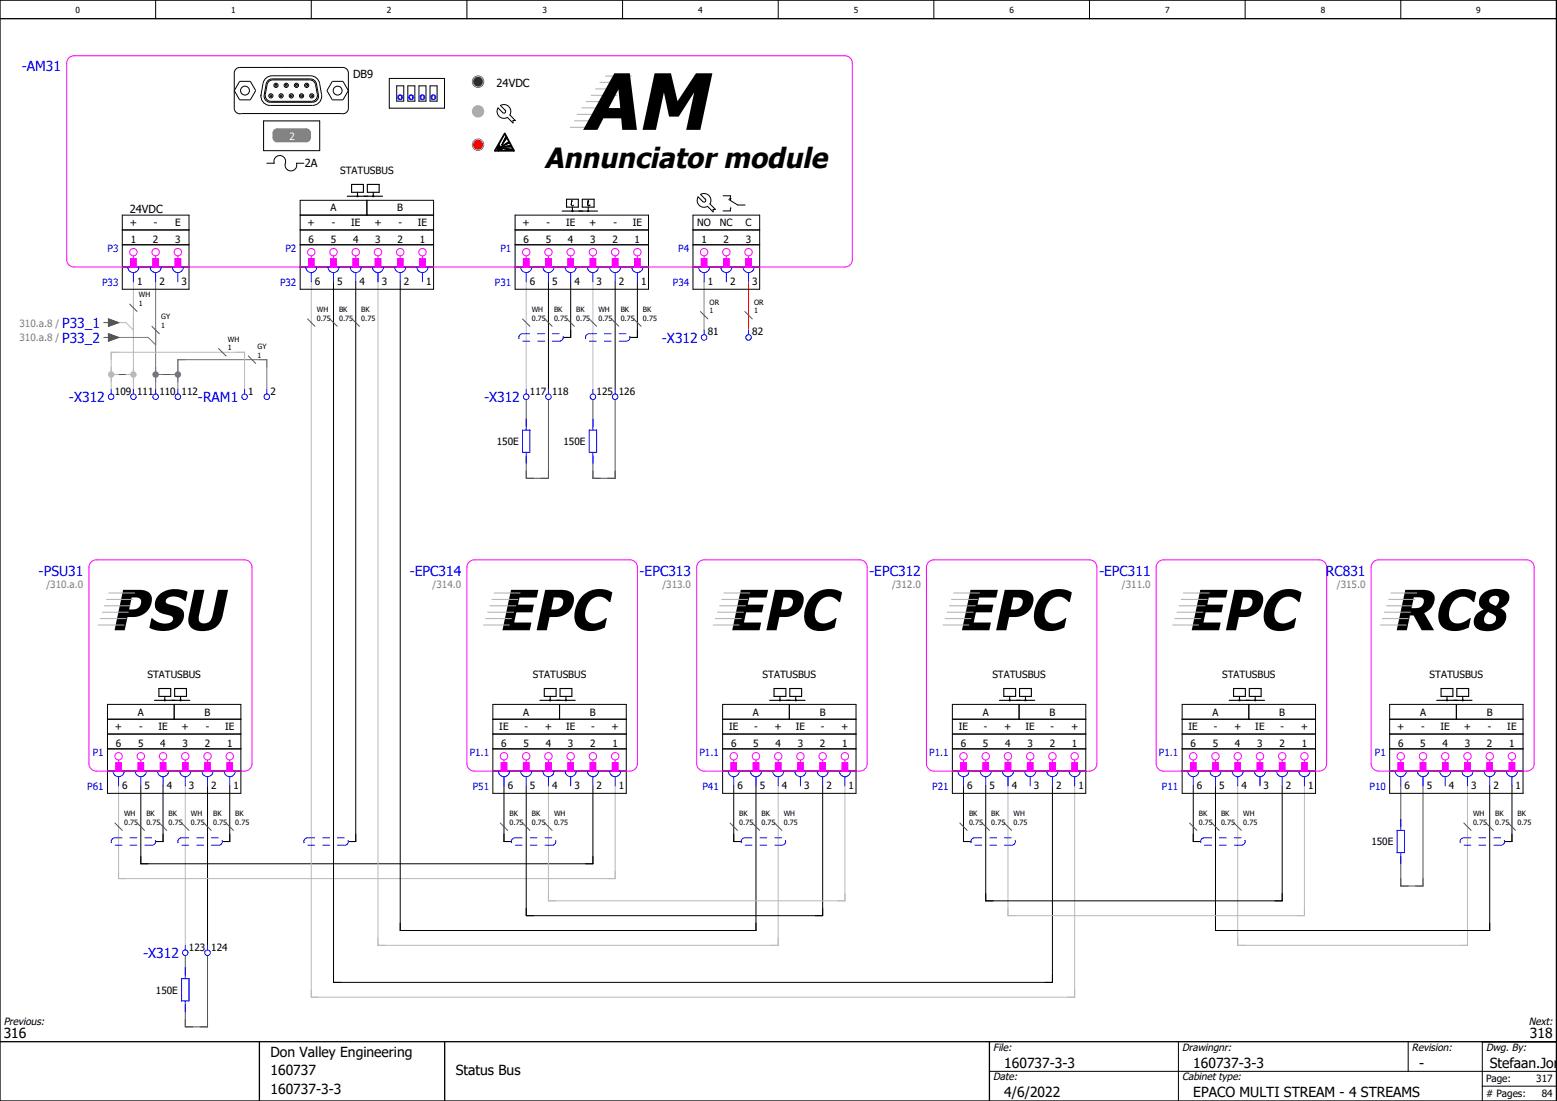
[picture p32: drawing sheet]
<svg xmlns="http://www.w3.org/2000/svg" width="420mm" height="297mm" viewBox="0 0 420 297" stroke-linecap="round" stroke-linejoin="round" font-family="sans-serif">
<defs><g id="words">
<text font-size="21.5" x="157.4" y="35">AM</text>
<g font-size="15.3">
<text x="29.8" y="170">PSU</text>
<text x="134.5" y="170">EPC</text>
<text x="196.5" y="170">EPC</text>
<text x="258.5" y="170">EPC</text>
<text x="320.5" y="170">EPC</text>
<text x="375.8" y="170">RC8</text>
</g>
<text font-size="7.7" x="146.9" y="45.3">Annunciator module</text>
<g font-size="3.7" fill="#00f">
<text x="5.9" y="19.3">-AM31</text>
<text x="16.7" y="88.5">P33_1</text>
<text x="16.7" y="92.5">P33_2</text>
<text x="178.6" y="92.5">-X312</text>
<text x="18.6" y="108.5">-X312</text>
<text x="53.4" y="108.5">-RAM1</text>
<text x="130.6" y="108.5">-X312</text>
<text x="10.4" y="155.3">-PSU31</text>
<text x="110.6" y="155.3">-EPC314</text>
<text x="172.6" y="155.3">-EPC313</text>
<text x="234.6" y="155.3">-EPC312</text>
<text x="296.6" y="155.3">-EPC311</text>
<text x="357.8" y="155.3">RC831</text>
<text x="38.6" y="258.5">-X312</text>
</g>
<g font-size="3.7">
<text x="1" y="280">316</text>
<text x="412.9" y="280">318</text>
<text x="73" y="285">Don Valley Engineering</text>
<text x="73" y="290">160737</text>
<text x="123" y="290">Status Bus</text>
<text x="271" y="288">160737-3-3</text>
<text x="322" y="288">160737-3-3</text>
<text x="383" y="288">-</text>
<text x="402" y="288">Stefaan.Jori</text>
<text x="73" y="295">160737-3-3</text>
<text x="271" y="296">4/6/2022</text>
<text x="322" y="296">EPACO MULTI STREAM - 4 STREAMS</text>
</g>
<g font-size="3">
<text x="95.3" y="21">DB9</text>
<text x="134" y="23.4">24VDC</text>
<text x="82.3" y="45">2A</text>
<text x="35" y="57.4">24VDC</text>
</g>
<g font-size="2.8">
<text x="1" y="276.5">Previous:</text>
<text x="412.6" y="276.5">Next:</text>
<text x="268" y="283.5">File:</text>
<text x="319" y="283.5">Drawingnr:</text>
<text x="381" y="283.5">Revision:</text>
<text x="401" y="283.5">Dwg. By:</text>
<text x="268" y="291.5">Date:</text>
<text x="319" y="291.5">Cabinet type:</text>
</g>
<g font-size="2.7" fill="#00f">
<text x="107.2" y="27">o</text>
<text x="110.2" y="27">o</text>
<text x="113.2" y="27">o</text>
<text x="116.2" y="27">o</text>
<text x="29" y="68">P3</text>
<text x="77" y="68">P2</text>
<text x="135" y="68">P1</text>
<text x="183" y="68">P4</text>
<text x="27.6" y="77.1">P33</text>
<text x="75.6" y="77.1">P32</text>
<text x="133.6" y="77.1">P31</text>
<text x="181.6" y="77.1">P34</text>
<text x="25" y="204">P1</text>
<text x="126.7" y="204">P1.1</text>
<text x="188.7" y="204">P1.1</text>
<text x="250.7" y="204">P1.1</text>
<text x="312.7" y="204">P1.1</text>
<text x="371" y="204">P1</text>
<text x="23.6" y="213.1">P61</text>
<text x="127.6" y="213.1">P51</text>
<text x="189.6" y="213.1">P41</text>
<text x="251.6" y="213.1">P21</text>
<text x="313.6" y="213.1">P11</text>
<text x="369.6" y="213.1">P10</text>
</g>
<text font-size="2.7" fill="#fff" x="78.1" y="37.7">2</text>
<g font-size="2.7">
<text x="91.8" y="47">STATUSBUS</text>
<text x="89.2" y="57">A</text>
<text x="107.2" y="57">B</text>
<text x="35" y="61">+</text>
<text x="35.3" y="65.5">1</text>
<text x="41.3" y="65.5">2</text>
<text x="41.5" y="61">-</text>
<text x="47.2" y="61">E</text>
<text x="47.3" y="65.5">3</text>
<text x="83" y="61">+</text>
<text x="83.3" y="65.5">6</text>
<text x="89.3" y="65.5">5</text>
<text x="89.5" y="61">-</text>
<text x="94.7" y="61">IE</text>
<text x="95.3" y="65.5">4</text>
<text x="101" y="61">+</text>
<text x="101.3" y="65.5">3</text>
<text x="107.3" y="65.5">2</text>
<text x="107.5" y="61">-</text>
<text x="112.7" y="61">IE</text>
<text x="113.3" y="65.5">1</text>
<text x="141" y="61">+</text>
<text x="141.3" y="65.5">6</text>
<text x="147.3" y="65.5">5</text>
<text x="147.5" y="61">-</text>
<text x="152.7" y="61">IE</text>
<text x="153.3" y="65.5">4</text>
<text x="159" y="61">+</text>
<text x="159.3" y="65.5">3</text>
<text x="165.3" y="65.5">2</text>
<text x="165.5" y="61">-</text>
<text x="170.7" y="61">IE</text>
<text x="171.3" y="65.5">1</text>
<text x="188.1" y="61">NO</text>
<text x="189.3" y="65.5">1</text>
<text x="194.3" y="61">NC</text>
<text x="195.3" y="65.5">2</text>
<text x="201.2" y="61">C</text>
<text x="201.3" y="65.5">3</text>
<text x="37" y="76.8">1</text>
<text x="43" y="76.8">2</text>
<text x="49" y="76.8">3</text>
<text x="85" y="76.8">6</text>
<text x="91" y="76.8">5</text>
<text x="97" y="76.8">4</text>
<text x="103" y="76.8">3</text>
<text x="109" y="76.8">2</text>
<text x="115" y="76.8">1</text>
<text x="143" y="76.8">6</text>
<text x="149" y="76.8">5</text>
<text x="155" y="76.8">4</text>
<text x="161" y="76.8">3</text>
<text x="167" y="76.8">2</text>
<text x="173" y="76.8">1</text>
<text x="191" y="76.8">1</text>
<text x="197" y="76.8">2</text>
<text x="203" y="76.8">3</text>
<text x="191" y="90.5">81</text>
<text x="203" y="90.5">82</text>
<text x="31" y="106.5">109</text>
<text x="37" y="106.5">111</text>
<text x="43" y="106.5">110</text>
<text x="49" y="106.5">112</text>
<text x="67" y="106.5">1</text>
<text x="73" y="106.5">2</text>
<text x="143" y="106.5">117</text>
<text x="149" y="106.5">118</text>
<text x="161" y="106.5">125</text>
<text x="167" y="106.5">126</text>
<text x="134.1" y="120.1">150E</text>
<text x="152.1" y="120.1">150E</text>
<text x="39.8" y="183">STATUSBUS</text>
<text x="143.8" y="183">STATUSBUS</text>
<text x="205.8" y="183">STATUSBUS</text>
<text x="267.8" y="183">STATUSBUS</text>
<text x="329.8" y="183">STATUSBUS</text>
<text x="385.8" y="183">STATUSBUS</text>
<text x="31" y="197">+</text>
<text x="37.2" y="193">A</text>
<text x="37.5" y="197">-</text>
<text x="42.7" y="197">IE</text>
<text x="49" y="197">+</text>
<text x="55.2" y="193">B</text>
<text x="55.5" y="197">-</text>
<text x="60.7" y="197">IE</text>
<text x="134.7" y="197">IE</text>
<text x="141.2" y="193">A</text>
<text x="141.5" y="197">-</text>
<text x="147" y="197">+</text>
<text x="152.7" y="197">IE</text>
<text x="159.2" y="193">B</text>
<text x="159.5" y="197">-</text>
<text x="165" y="197">+</text>
<text x="196.7" y="197">IE</text>
<text x="203.2" y="193">A</text>
<text x="203.5" y="197">-</text>
<text x="209" y="197">+</text>
<text x="214.7" y="197">IE</text>
<text x="221.2" y="193">B</text>
<text x="221.5" y="197">-</text>
<text x="227" y="197">+</text>
<text x="258.7" y="197">IE</text>
<text x="265.2" y="193">A</text>
<text x="265.5" y="197">-</text>
<text x="271" y="197">+</text>
<text x="276.7" y="197">IE</text>
<text x="283.2" y="193">B</text>
<text x="283.5" y="197">-</text>
<text x="289" y="197">+</text>
<text x="320.7" y="197">IE</text>
<text x="327.2" y="193">A</text>
<text x="327.5" y="197">-</text>
<text x="333" y="197">+</text>
<text x="338.7" y="197">IE</text>
<text x="345.2" y="193">B</text>
<text x="345.5" y="197">-</text>
<text x="351" y="197">+</text>
<text x="377" y="197">+</text>
<text x="383.2" y="193">A</text>
<text x="383.5" y="197">-</text>
<text x="388.7" y="197">IE</text>
<text x="395" y="197">+</text>
<text x="401.2" y="193">B</text>
<text x="401.5" y="197">-</text>
<text x="406.7" y="197">IE</text>
<text x="31.3" y="201.5">6</text>
<text x="37.3" y="201.5">5</text>
<text x="43.3" y="201.5">4</text>
<text x="49.3" y="201.5">3</text>
<text x="55.3" y="201.5">2</text>
<text x="61.3" y="201.5">1</text>
<text x="135.3" y="201.5">6</text>
<text x="141.3" y="201.5">5</text>
<text x="147.3" y="201.5">4</text>
<text x="153.3" y="201.5">3</text>
<text x="159.3" y="201.5">2</text>
<text x="165.3" y="201.5">1</text>
<text x="197.3" y="201.5">6</text>
<text x="203.3" y="201.5">5</text>
<text x="209.3" y="201.5">4</text>
<text x="215.3" y="201.5">3</text>
<text x="221.3" y="201.5">2</text>
<text x="227.3" y="201.5">1</text>
<text x="259.3" y="201.5">6</text>
<text x="265.3" y="201.5">5</text>
<text x="271.3" y="201.5">4</text>
<text x="277.3" y="201.5">3</text>
<text x="283.3" y="201.5">2</text>
<text x="289.3" y="201.5">1</text>
<text x="321.3" y="201.5">6</text>
<text x="327.3" y="201.5">5</text>
<text x="333.3" y="201.5">4</text>
<text x="339.3" y="201.5">3</text>
<text x="345.3" y="201.5">2</text>
<text x="351.3" y="201.5">1</text>
<text x="377.3" y="201.5">6</text>
<text x="383.3" y="201.5">5</text>
<text x="389.3" y="201.5">4</text>
<text x="395.3" y="201.5">3</text>
<text x="401.3" y="201.5">2</text>
<text x="407.3" y="201.5">1</text>
<text x="33" y="212.8">6</text>
<text x="39" y="212.8">5</text>
<text x="45" y="212.8">4</text>
<text x="51" y="212.8">3</text>
<text x="57" y="212.8">2</text>
<text x="63" y="212.8">1</text>
<text x="137" y="212.8">6</text>
<text x="143" y="212.8">5</text>
<text x="149" y="212.8">4</text>
<text x="155" y="212.8">3</text>
<text x="161" y="212.8">2</text>
<text x="167" y="212.8">1</text>
<text x="199" y="212.8">6</text>
<text x="205" y="212.8">5</text>
<text x="211" y="212.8">4</text>
<text x="217" y="212.8">3</text>
<text x="223" y="212.8">2</text>
<text x="229" y="212.8">1</text>
<text x="261" y="212.8">6</text>
<text x="267" y="212.8">5</text>
<text x="273" y="212.8">4</text>
<text x="279" y="212.8">3</text>
<text x="285" y="212.8">2</text>
<text x="291" y="212.8">1</text>
<text x="323" y="212.8">6</text>
<text x="329" y="212.8">5</text>
<text x="335" y="212.8">4</text>
<text x="341" y="212.8">3</text>
<text x="347" y="212.8">2</text>
<text x="353" y="212.8">1</text>
<text x="379" y="212.8">6</text>
<text x="385" y="212.8">5</text>
<text x="391" y="212.8">4</text>
<text x="397" y="212.8">3</text>
<text x="403" y="212.8">2</text>
<text x="409" y="212.8">1</text>
<text x="370.1" y="228.1">150E</text>
<text x="51" y="256.5">123</text>
<text x="57" y="256.5">124</text>
<text x="42.1" y="268.1">150E</text>
<text x="401" y="292">Page:</text>
<text x="414.6" y="292">317</text>
<text x="401" y="296"># Pages:</text>
<text x="416.1" y="296">84</text>
</g>
<g font-size="2.7" fill="#7ca552">
<text x="5.2" y="88.1">310.a.8 /</text>
<text x="5.2" y="92.1">310.a.8 /</text>
<text x="12.5" y="158.8">/310.a.0</text>
<text x="116.8" y="158.8">/314.0</text>
<text x="178.8" y="158.8">/313.0</text>
<text x="240.8" y="158.8">/312.0</text>
<text x="302.8" y="158.8">/311.0</text>
<text x="360.8" y="158.8">/315.0</text>
</g>
<g font-size="2.3">
<text x="20.4" y="3.6">0</text>
<text x="62.4" y="3.6">1</text>
<text x="104.4" y="3.6">2</text>
<text x="146.4" y="3.6">3</text>
<text x="188.4" y="3.6">4</text>
<text x="230.4" y="3.6">5</text>
<text x="272.4" y="3.6">6</text>
<text x="314.4" y="3.6">7</text>
<text x="356.4" y="3.6">8</text>
<text x="398.4" y="3.6">9</text>
</g>
<g font-size="2">
<text x="37.5" y="82.5">1</text>
<text x="37.5" y="80.2">WH</text>
<text x="191.5" y="82.2">OR</text>
<text x="203.5" y="82.2">OR</text>
<text x="43.5" y="88.5">1</text>
<text x="43.5" y="86.2">GY</text>
<text x="85.5" y="86.5">0.75</text>
<text x="85.5" y="84.2">WH</text>
<text x="91.5" y="86.5">0.75</text>
<text x="91.5" y="84.2">BK</text>
<text x="97.5" y="86.5">0.75</text>
<text x="97.5" y="84.2">BK</text>
<text x="143.5" y="86.5">0.75</text>
<text x="143.5" y="84.2">WH</text>
<text x="149.5" y="86.5">0.75</text>
<text x="149.5" y="84.2">BK</text>
<text x="155.5" y="86.5">0.75</text>
<text x="155.5" y="84.2">BK</text>
<text x="161.5" y="86.5">0.75</text>
<text x="161.5" y="84.2">WH</text>
<text x="167.5" y="86.5">0.75</text>
<text x="167.5" y="84.2">BK</text>
<text x="173.5" y="86.5">0.75</text>
<text x="173.5" y="84.2">BK</text>
<text x="191.5" y="84.5">1</text>
<text x="203.5" y="84.5">1</text>
<text x="61.5" y="94.5">1</text>
<text x="61.5" y="92.2">WH</text>
<text x="69.5" y="94.2">GY</text>
<text x="69.5" y="96.5">1</text>
<text x="33.5" y="220.2">WH</text>
<text x="39.5" y="220.2">BK</text>
<text x="45.5" y="220.2">BK</text>
<text x="51.5" y="220.2">WH</text>
<text x="57.5" y="220.2">BK</text>
<text x="63.5" y="220.2">BK</text>
<text x="137.5" y="220.2">BK</text>
<text x="143.5" y="220.2">BK</text>
<text x="149.5" y="220.2">WH</text>
<text x="199.5" y="220.2">BK</text>
<text x="205.5" y="220.2">BK</text>
<text x="211.5" y="220.2">WH</text>
<text x="261.5" y="220.2">BK</text>
<text x="267.5" y="220.2">BK</text>
<text x="273.5" y="220.2">WH</text>
<text x="323.5" y="220.2">BK</text>
<text x="329.5" y="220.2">BK</text>
<text x="335.5" y="220.2">WH</text>
<text x="397.5" y="220.2">WH</text>
<text x="403.5" y="220.2">BK</text>
<text x="409.5" y="220.2">BK</text>
<text x="33.5" y="222.5">0.75</text>
<text x="39.5" y="222.5">0.75</text>
<text x="45.5" y="222.5">0.75</text>
<text x="51.5" y="222.5">0.75</text>
<text x="57.5" y="222.5">0.75</text>
<text x="63.5" y="222.5">0.75</text>
<text x="137.5" y="222.5">0.75</text>
<text x="143.5" y="222.5">0.75</text>
<text x="149.5" y="222.5">0.75</text>
<text x="199.5" y="222.5">0.75</text>
<text x="205.5" y="222.5">0.75</text>
<text x="211.5" y="222.5">0.75</text>
<text x="261.5" y="222.5">0.75</text>
<text x="267.5" y="222.5">0.75</text>
<text x="273.5" y="222.5">0.75</text>
<text x="323.5" y="222.5">0.75</text>
<text x="329.5" y="222.5">0.75</text>
<text x="335.5" y="222.5">0.75</text>
<text x="397.5" y="222.5">0.75</text>
<text x="403.5" y="222.5">0.75</text>
<text x="409.5" y="222.5">0.75</text>
</g>
</g></defs>
<g fill="none" stroke="#000" stroke-width=".27">
<path d="M42 0v5M84 0v5M126 0v5M168 0v5M210 0v5M252 0v5M294 0v5M336 0v5M378 0v5M81 54h36v24h-36zM81 58h36M99 54v4"/>
<path d="M139 58h36v20h-36zM154.1 55.1l.3 .4 .4-.2M154.3 54.3l-.2 .8M154.3 54.3l-.1 .8M158.6 55.1l.3 .4 .3-.2M158.7 54.3l-.1 .8M33 72h18v6h-18zM81 72h36M81 66h36M81 62h36M90 76v189h194v-53M96 76v151h-2"/>
<path d="M108 76v175h96v-39M139 72h36M139 66h36M139 62h36M148 76v29M154 76v15h-2M166 76v29M172 76v15h-2M187 66h18v12h-18zM187 72h18M38 212v21h122v-21M44 212v15h-2"/>
<path d="M56 212v43M62 212v15h-2M136 212v15h2M142 212v35h80v-35M198 212v15h2M260 212v15h2M266 212v31h80v-31M322 212v15h2M328 212v39h74v-39M408 212v15h-2M267 289h153M318 281v16"/>
<path d="M380 281v8M400 293h20M400 281v16"/>
<circle cx="154.3" cy="54.2" r=".06"/>
<circle cx="158.8" cy="54.2" r=".07"/>
</g>
<path d="M0 5h420M0 0h420v297h-420zM0 281h420M70 281v16M120 281v16M267 281v16" fill="none" stroke="#000" stroke-width=".35"/>
<g fill="#000">
<circle cx="400" cy="281" r=".17"/>
<circle cx="420" cy="281" r=".17"/>
</g>
<path d="M36 76v29M84 76v193h206v-57M102 76v179h108v-43M142 76v29M160 76v29M30 87h4l2 2M30 105v-10h36v10M32 212v25h134v-25M50 212v43M148 212v31h80v-31M272 212v35h80v-35M334 212v43h62v-43" fill="none" stroke="#bababa" stroke-width=".27"/>
<path d="M190 76v13M202 76v13" fill="none" stroke="#ff7f00" stroke-width=".27"/>
<path d="M32 101h2M44 101h2M142 107.8v7.2M148 107.8v21.2h-6v-6M160 107.8v7.2M166 107.8v21.2h-6v-6M378 212v11M384 212v27h-6v-8M50 257.8v5.2M56 257.8v19.2h-6v-6" fill="none" stroke="#545454" stroke-width=".27"/>
<path d="M42 76v29M30 91h10l2 2M42 101h2M48 105v-8h24v8" fill="none" stroke="#767676" stroke-width=".27"/>
<g fill="none" stroke="#000" stroke-width=".3">
<path d="M93.7 52.9h2.6M94.9 49.8h3.2v2.1h-3.2zM96.3 52.9h.3M96.5 51.9v1M96.6 52.9h4M99.1 49.8h3.2v2.1h-3.2zM100.6 52.9h.3M100.7 51.9v1M100.9 52.9h2.3M151.7 56.9h2.6M152.9 53.8h3.2v2.1h-3.2zM154.3 56.9h.3"/>
<path d="M154.5 55.9v1M154.6 56.9h4M157.1 53.8h3.2v2.1h-3.2zM158.6 56.9h.3M158.7 55.9v1M158.9 56.9h2.3"/>
</g>
<g fill="none" stroke="#00f" stroke-width=".27">
<path d="M140.5 72a1.5 1.5 0 0 0 1.5 1.5 1.5 1.5 0 0 0 1.5-1.5M142 73.5v2.5M146.5 72a1.5 1.5 0 0 0 1.5 1.5 1.5 1.5 0 0 0 1.5-1.5M148 73.5v2.5M152.5 72a1.5 1.5 0 0 0 1.5 1.5 1.5 1.5 0 0 0 1.5-1.5M154 73.5v2.5M158.5 72a1.5 1.5 0 0 0 1.5 1.5 1.5 1.5 0 0 0 1.5-1.5M160 73.5v2.5M164.5 72a1.5 1.5 0 0 0 1.5 1.5 1.5 1.5 0 0 0 1.5-1.5M166 73.5v2.5M170.5 72a1.5 1.5 0 0 0 1.5 1.5 1.5 1.5 0 0 0 1.5-1.5M172 73.5v2.5"/>
<path d="M188.5 72a1.5 1.5 0 0 0 1.5 1.5 1.5 1.5 0 0 0 1.5-1.5M190 73.5v2.5M194.5 72a1.5 1.5 0 0 0 1.5 1.5 1.5 1.5 0 0 0 1.5-1.5M196 73.5v2.5M200.5 72a1.5 1.5 0 0 0 1.5 1.5 1.5 1.5 0 0 0 1.5-1.5M202 73.5v2.5"/>
</g>
<g fill="none" stroke="#f0f" stroke-width=".27">
<path d="M141.3 69.8h1.5v2.2h-1.5zM142 69v.8M147.3 69.8h1.5v2.2h-1.5zM148 69v.8M153.2 69.8h1.5v2.2h-1.5zM154 69v.8M159.2 69.8h1.5v2.2h-1.5zM160 69v.8M165.2 69.8h1.5v2.2h-1.5zM166 69v.8M171.2 69.8h1.5v2.2h-1.5zM172 69v.8"/>
<circle cx="142" cy="68" r="1"/>
<circle cx="148" cy="68" r="1"/>
<circle cx="154" cy="68" r="1"/>
<circle cx="160" cy="68" r="1"/>
<circle cx="166" cy="68" r="1"/>
<circle cx="172" cy="68" r="1"/>
</g>
<g fill="#f0f" stroke="#f0f" stroke-width=".27">
<path d="M141.3 69.8h1.5v2.2h-1.5z"/>
<path d="M147.3 69.8h1.5v2.2h-1.5z"/>
<path d="M153.2 69.8h1.5v2.2h-1.5z"/>
<path d="M159.2 69.8h1.5v2.2h-1.5z"/>
<path d="M165.2 69.8h1.5v2.2h-1.5z"/>
<path d="M171.2 69.8h1.5v2.2h-1.5z"/>
</g>
<circle cx="42" cy="101" r=".88" fill="#767676"/>
<path d="M36 99v4M34 101h2" fill="none" stroke="#bababa" stroke-width=".27"/>
<circle cx="36" cy="101" r=".88" fill="#bababa"/>
<g fill="none" stroke="#000" stroke-width=".27">
<path d="M63.5 18.8l.7-.5 .5-.1h27.8a1.5 1.5 0 0 1 1.5 1.5v9.7a1.5 1.5 0 0 1-1.9 1.2l-27.2 .1a1.5 1.5 0 0 1-1.7-1.5v-9.5zM76.9 18.1l.1 .1M77.6 18.1v.1M77.7 18.1v.1M79.3 18.1v.1M79.6 18.1v.1M80.2 18.1l-.1 .1M64.7 21.9h2.9l1.4 2.5-1.4 2.5h-2.9l-1.5-2.5zM70.4 25.5v.4M71.1 32.6h15.2v8h-15.2zM71.8 21l1.1-.5 .5-.1h10.4a2.5 2.5 0 0 1 2.4 2.1l.6 3a2.5 2.5 0 0 1-2.5 2.9h-11.4a2.5 2.5 0 0 1-2.5-2.9l.8-3.6zM72.2 21.8l1.2-.5h10.4a1.65 1.65 0 0 1 1.6 1.4l.5 3a1.65 1.65 0 0 1-1.6 1.9h-11.4a1.65 1.65 0 0 1-1.6-1.9l.5-3z"/>
<path d="M72.5 22.1l1.1-.5h10a1.59 1.59 0 0 1 1.5 1.3l.5 2.7a1.59 1.59 0 0 1-1.5 1.7h-11.1a1.59 1.59 0 0 1-1.4-1.8l.5-2.6zM89.7 21.9h2.9l1.4 2.5-1.4 2.5h-2.9l-1.5-2.5zM105.1 21.2h14.9v8h-14.9zM107.1 23.2h1.9v4.1h-1.9zM110.1 23.2h1.9v4.1h-1.9zM113.1 23.2h1.9v4.1h-1.9zM116.1 23.2h1.9v4.1h-1.9zM33 58h18v14h-18zM72 44h2a1.58 1.58 0 0 1 1.5-2 1.58 1.58 0 0 1 1.5 2 1.58 1.58 0 0 0 1.5 2.1 1.58 1.58 0 0 0 1.5-2.1h2M33 66h18M33 62h18"/>
<circle cx="66.1" cy="24.4" r="1.2"/>
<circle cx="73.1" cy="25.9" r=".57"/>
<circle cx="73.1" cy="25.9" r=".25"/>
<circle cx="74.5" cy="23" r=".57"/>
<circle cx="74.5" cy="23" r=".25"/>
<circle cx="75.9" cy="25.9" r=".57"/>
<circle cx="75.9" cy="25.9" r=".25"/>
<circle cx="77.2" cy="23" r=".57"/>
<circle cx="77.2" cy="23" r=".25"/>
<circle cx="78.6" cy="25.9" r=".57"/>
<circle cx="78.6" cy="25.9" r=".25"/>
<circle cx="80" cy="23" r=".57"/>
<circle cx="80" cy="23" r=".25"/>
<circle cx="81.4" cy="25.9" r=".57"/>
<circle cx="81.4" cy="25.9" r=".25"/>
<circle cx="82.8" cy="23" r=".57"/>
<circle cx="82.8" cy="23" r=".25"/>
<circle cx="84.1" cy="25.9" r=".57"/>
<circle cx="84.1" cy="25.9" r=".25"/>
<circle cx="91.1" cy="24.4" r="1.2"/>
</g>
<g fill="none" stroke="#f0f" stroke-width=".27">
<path d="M35.3 69.8h1.4v2.2h-1.4zM36 69v.8M41.2 69.8h1.5v2.2h-1.5zM42 69v.8M47.2 69.8h1.6v2.2h-1.6zM48 69v.8"/>
<circle cx="36" cy="68" r="1"/>
<circle cx="42" cy="68" r="1"/>
<circle cx="48" cy="68" r="1"/>
</g>
<g fill="#f0f" stroke="#f0f" stroke-width=".27">
<path d="M47.2 69.8h1.6v2.2h-1.6z"/>
<path d="M41.2 69.8h1.5v2.2h-1.5z"/>
<path d="M35.3 69.8h1.4v2.2h-1.4z"/>
</g>
<path d="M74.1 35.2l.7-.3h7.8a1 1 0 0 1 1 1v1.2a1 1 0 0 1-1 1h-7.8a1 1 0 0 1-1-1v-1.2z" fill="#808080" stroke="#808080" stroke-width=".27"/>
<path d="M74.1 35.2l.7-.3h7.8a1 1 0 0 1 1 1v1.2a1 1 0 0 1-1 1h-7.8a1 1 0 0 1-1-1v-1.2z" fill="none" stroke="#808080" stroke-width=".5"/>
<circle cx="129" cy="39" r="1.66" fill="#f00"/>
<circle cx="129" cy="30" r="1.66" fill="#ff7f7f"/>
<circle cx="129" cy="22" r="1.66" fill="#008000"/>
<path d="M136.2 36l2.5 4.7h-5.1z" fill="none" stroke="#000" stroke-width=".5"/>
<g fill="#000" stroke="#000" stroke-width=".27">
<path d="M134.7 39.6v.2zM134.7 39.6v.1zM135.3 39.5l2-1.2 .1 .3zM136.5 36.9l.2 .4-1.3 1.7zM135.5 39.7l2.3-.5 .2 .4zM135.5 40l2.9 .3 .1 .2h-.8zM134.4 39.9v.2zM134.4 39.8v.3zM134.4 39.8v.4zM134.4 39.7v.5zM134.4 39.7l.1 .5zM134.5 39.7v.5z"/>
<path d="M134.5 39.7v.6zM134.5 39.6v.7zM134.5 39.6l.1 .7zM134.6 39.6v.8zM134.6 39.5l.1 .9zM134.7 39.5v.9zM134.7 39.6v.8zM134.7 39.8v.6zM134.7 39.8l.1 .6zM134.8 39.8v.6zM134.8 39.8l.1 .6zM134.9 39.8v.6z"/>
<path d="M134.9 39.9v.5zM134.9 39.9l.1 .5zM135 39.9v.5zM135 40v.4zM135 40.1v.3zM135 40.1l.1 .3zM135.1 40.1v.3zM135.1 40.1v.2z"/>
</g>
<g fill="none" stroke="#000" stroke-width=".27">
<path d="M134.4 39.9h.1M134.4 39.9v.1M134.4 39.8v.3M134.4 39.8h.1M134.4 39.8v.4M134.4 39.7h.1M134.4 39.7v.1M134.5 39.7h.1M134.5 39.7v.6M134.5 39.7v.5M134.5 39.7h-.1M134.5 39.6h.1"/>
<path d="M134.5 39.6v.1M134.6 39.6v.7M134.6 39.6h.1M134.6 39.6v.8M134.6 39.5h.1M134.6 39.5v.1M134.6 39.5l.1 .9M134.7 39.5v.9M134.7 39.5v.1M134.7 39.6h.1M134.7 39.6l.1 .8M134.7 39.6v.8"/>
<path d="M134.7 39.8h.1M134.7 39.6v.1M134.7 39.7v.1M134.7 39.8v.6M134.7 39.7h.1M134.8 39.8h.1M134.8 39.8v.6M134.9 39.8l-.1 .6M134.9 39.8h.1M134.9 39.8v.6M134.9 39.9l.1 .5M135 39.9h.1"/>
<path d="M135 39.9v.5M135 40h.1M135.3 39.5h.1M135.3 39.5l2-1.2 .1 .3zM135.4 39h.1M135.5 39.7h.1M135.5 39.7l2.3-.5 .2 .4zM135.5 40h.1M135.5 40l2.9 .3 .1 .2h-.8zM136.5 36.9l.2 .4-1.3 1.7zM137.6 31l1.5 1.5h-.7v.7l-1.5-1.5a1.86 1.86 0 0 1-2.2-.3 1.86 1.86 0 0 1-.3-2.3l1.2 1.3a.47 .47 0 0 0 .7 0 .47 .47 0 0 0 0-.7l-1.3-1.2a1.86 1.86 0 0 1 2.3 .2 1.86 1.86 0 0 1 .3 2.3M134.4 40h.1"/>
<path d="M134.4 40v.1M134.4 40.1h.1M134.4 40.1v.1M134.4 40.2h.1M134.5 40.2v.1M134.5 40.3h.1M134.6 40.3h.1M134.6 40.3v.1M134.6 40.4h.1M134.7 40.4h.1M134.8 40.4h.1M134.9 40.4h.1"/>
<path d="M135 40.4h.1M135 40.4h-.1M135 40v.4M135 40v.1M135 40.1h.1M135 40.1v.3M135.1 40.1h.1M135.1 40.1v.2M135.1 40.3h.1M135.1 40.2h.1M135.1 40.2l.1 .1M135.2 40.3h-.1"/>
<path d="M187 58h18v8h-18zM188.4 53.1a1.86 1.86 0 0 0 .3 2.3 1.86 1.86 0 0 0 2.2 .3l1.5 1.5M188.4 53.1l1.2 1.3a.47 .47 0 0 0 .7 0 .47 .47 0 0 0 0-.7l-1.3-1.2a1.86 1.86 0 0 1 2.3 .2 1.86 1.86 0 0 1 .3 2.3l1.5 1.5h-.7v.7M195.1 52.8h2v.8M196.7 53.8l2.4 1.5h2M196.9 53.5l.2 .3 .2-.3M197.1 55.9l.2 .3M197.1 56.1v.8h-2M187 62h18"/>
</g>
<g fill="none" stroke="#afafaf" stroke-width=".27">
<path d="M153.9 34.3h7M155 32.6h7M155.8 30.9h7M157 29.1h7M158.2 27.4h7M159.5 25.7h7M160.7 24h7M161.9 22.2h7M163.4 20.5h7"/>
<circle cx="129" cy="30" r="1.41"/>
<circle cx="129" cy="22" r="1.41"/>
<circle cx="129" cy="39" r="1.41"/>
</g>
<path d="M196.9 53.5h.4M197.1 55.9l-.2 .3h.4" fill="none" stroke="#fff" stroke-width=".27"/>
<g fill="none" stroke="#f0f" stroke-width=".27">
<path d="M18.6 15.6l.9-.5 .5-.1h208a2 2 0 0 1 2 2v53a2 2 0 0 1-2 2h-208a2 2 0 0 1-2-2v-53l.1-.5zM189.3 72v-2.2h1.5v2.2M190 69v.8M195.3 72v-2.2h1.5v2.2M196 69v.8M201.2 72v-2.2h1.5v2.2M202 69v.8"/>
<circle cx="190" cy="68" r="1"/>
<circle cx="196" cy="68" r="1"/>
<circle cx="202" cy="68" r="1"/>
</g>
<g fill="#f0f" stroke="#f0f" stroke-width=".27">
<path d="M189.3 69.8h1.5v2.2h-1.5z"/>
<path d="M195.3 69.8h1.5v2.2h-1.5z"/>
<path d="M201.2 69.8h1.5v2.2h-1.5z"/>
</g>
<path d="M30 99v4M30 101h2" fill="none" stroke="#bababa" stroke-width=".27"/>
<circle cx="30" cy="101" r=".88" fill="#bababa"/>
<path d="M48 99v4M46 101h2" fill="none" stroke="#767676" stroke-width=".27"/>
<circle cx="48" cy="101" r=".88" fill="#767676"/>
<g fill="none" stroke="#bababa" stroke-width=".27">
<path d="M32 95h-2v2M64 95h2v2M32 235v2h2M166 235v2h-2M102 253v2h2M148 241v2h2M210 253v2h-2M228 241v2h-2M272 245v2h2M334 253v2h2M352 245v2h-2M396 253v2h-2"/>
<path d="M84 267v2h2M290 267v2h-2"/>
</g>
<path d="M50 97h-2v2M70 97h2v2" fill="none" stroke="#767676" stroke-width=".27"/>
<g fill="none" stroke="#000" stroke-width=".27">
<path d="M29 190h36v24h-36zM29 194h36M29 198h36M47 190v4M133 190h36v24h-36zM133 194h36M133 198h36M151 190v4M195 190h36v24h-36zM195 194h36M195 198h36M213 190v4"/>
<path d="M257 190h36v24h-36zM257 194h36M257 198h36M275 190v4M319 190h36v24h-36zM319 194h36M319 198h36M337 190v4M375 190h36v24h-36zM375 194h36M375 198h36M393 190v4"/>
<path d="M29 208h36M29 202h36M133 208h36M133 202h36M195 208h36M195 202h36M257 208h36M257 202h36M319 208h36M319 202h36M375 208h36M375 202h36"/>
<path d="M38 231v2h2M44 225v2h-2M62 225v2h-2M96 225v2h-2M136 225v2h2M160 231v2h-2M198 225v2h2M260 225v2h2M322 225v2h2M408 225v2h-2M108 249v2h2M142 245v2h2"/>
<path d="M204 249v2h-2M222 245v2h-2M266 241v2h2M328 249v2h2M346 241v2h-2M402 249v2h-2M90 263v2h2M284 263v2h-2"/>
</g>
<g fill="none" stroke="#545454" stroke-width=".27">
<path d="M28 87h1.3M28 91h1.3M29.3 86l2.7 1-2.7 1M29.3 90l2.7 1-2.7 1M35 82l2 2M41 88l2 2M59 94l2 2M67 96l2 2M83 86l2 2M89 86l2 2M95 86l2 2M141 86l2 2"/>
<path d="M147 86l2 2M153 86l2 2M159 86l2 2M165 86l2 2M171 86l2 2M189 84l2 2M201 84l2 2M31 222l2 2M37 222l2 2M43 222l2 2M49 222l2 2M55 222l2 2"/>
<path d="M61 222l2 2M135 222l2 2M141 222l2 2M147 222l2 2M197 222l2 2M203 222l2 2M209 222l2 2M259 222l2 2M265 222l2 2M271 222l2 2M321 222l2 2M327 222l2 2"/>
<path d="M333 222l2 2M378 237v2h2M384 237v2h-2M395 222l2 2M401 222l2 2M407 222l2 2M50 275v2h2M56 275v2h-2"/>
</g>
<g fill="none" stroke="#00f" stroke-width=".27">
<path d="M34.5 72a1.5 1.5 0 0 0 1.5 1.5 1.5 1.5 0 0 0 1.5-1.5M36 73.5v2.5M40.5 72a1.5 1.5 0 0 0 1.5 1.5 1.5 1.5 0 0 0 1.5-1.5M42 73.5v2.5M46.5 72a1.5 1.5 0 0 0 1.5 1.5 1.5 1.5 0 0 0 1.5-1.5M48 73.5v2.5M82.5 72a1.5 1.5 0 0 0 1.5 1.5 1.5 1.5 0 0 0 1.5-1.5M84 73.5v2.5M88.5 72a1.5 1.5 0 0 0 1.5 1.5 1.5 1.5 0 0 0 1.5-1.5M90 73.5v2.5M94.5 72a1.5 1.5 0 0 0 1.5 1.5 1.5 1.5 0 0 0 1.5-1.5M96 73.5v2.5"/>
<path d="M100.5 72a1.5 1.5 0 0 0 1.5 1.5 1.5 1.5 0 0 0 1.5-1.5M102 73.5v2.5M106.5 72a1.5 1.5 0 0 0 1.5 1.5 1.5 1.5 0 0 0 1.5-1.5M108 73.5v2.5M112.5 72a1.5 1.5 0 0 0 1.5 1.5 1.5 1.5 0 0 0 1.5-1.5M114 73.5v2.5M190 89v1.3M202 89v1.3M30 105v1.3M36 105v1.3M42 105v1.3M48 105v1.3"/>
<path d="M66 105v1.3M72 105v1.3M141 116h2v6h-2zM142 105v1.3M142 113v3M148 105v1.3M159 116h2v6h-2zM160 105v1.3M160 113v3M166 105v1.3M142 122v3M160 122v3"/>
<path d="M30.5 208a1.5 1.5 0 0 0 1.5 1.5 1.5 1.5 0 0 0 1.5-1.5M32 209.5v2.5M36.5 208a1.5 1.5 0 0 0 1.5 1.5 1.5 1.5 0 0 0 1.5-1.5M38 209.5v2.5M42.5 208a1.5 1.5 0 0 0 1.5 1.5 1.5 1.5 0 0 0 1.5-1.5M44 209.5v2.5M48.5 208a1.5 1.5 0 0 0 1.5 1.5 1.5 1.5 0 0 0 1.5-1.5M50 209.5v2.5M54.5 208a1.5 1.5 0 0 0 1.5 1.5 1.5 1.5 0 0 0 1.5-1.5M56 209.5v2.5M60.5 208a1.5 1.5 0 0 0 1.5 1.5 1.5 1.5 0 0 0 1.5-1.5M62 209.5v2.5"/>
<path d="M134.5 208a1.5 1.5 0 0 0 1.5 1.5 1.5 1.5 0 0 0 1.5-1.5M136 209.5v2.5M140.5 208a1.5 1.5 0 0 0 1.5 1.5 1.5 1.5 0 0 0 1.5-1.5M142 209.5v2.5M146.5 208a1.5 1.5 0 0 0 1.5 1.5 1.5 1.5 0 0 0 1.5-1.5M148 209.5v2.5M152.5 208a1.5 1.5 0 0 0 1.5 1.5 1.5 1.5 0 0 0 1.5-1.5M154 209.5v2.5M158.5 208a1.5 1.5 0 0 0 1.5 1.5 1.5 1.5 0 0 0 1.5-1.5M160 209.5v2.5M164.5 208a1.5 1.5 0 0 0 1.5 1.5 1.5 1.5 0 0 0 1.5-1.5M166 209.5v2.5"/>
<path d="M196.5 208a1.5 1.5 0 0 0 1.5 1.5 1.5 1.5 0 0 0 1.5-1.5M198 209.5v2.5M202.5 208a1.5 1.5 0 0 0 1.5 1.5 1.5 1.5 0 0 0 1.5-1.5M204 209.5v2.5M208.5 208a1.5 1.5 0 0 0 1.5 1.5 1.5 1.5 0 0 0 1.5-1.5M210 209.5v2.5M214.5 208a1.5 1.5 0 0 0 1.5 1.5 1.5 1.5 0 0 0 1.5-1.5M216 209.5v2.5M220.5 208a1.5 1.5 0 0 0 1.5 1.5 1.5 1.5 0 0 0 1.5-1.5M222 209.5v2.5M226.5 208a1.5 1.5 0 0 0 1.5 1.5 1.5 1.5 0 0 0 1.5-1.5M228 209.5v2.5"/>
<path d="M258.5 208a1.5 1.5 0 0 0 1.5 1.5 1.5 1.5 0 0 0 1.5-1.5M260 209.5v2.5M264.5 208a1.5 1.5 0 0 0 1.5 1.5 1.5 1.5 0 0 0 1.5-1.5M266 209.5v2.5M270.5 208a1.5 1.5 0 0 0 1.5 1.5 1.5 1.5 0 0 0 1.5-1.5M272 209.5v2.5M276.5 208a1.5 1.5 0 0 0 1.5 1.5 1.5 1.5 0 0 0 1.5-1.5M278 209.5v2.5M282.5 208a1.5 1.5 0 0 0 1.5 1.5 1.5 1.5 0 0 0 1.5-1.5M284 209.5v2.5M288.5 208a1.5 1.5 0 0 0 1.5 1.5 1.5 1.5 0 0 0 1.5-1.5M290 209.5v2.5"/>
<path d="M320.5 208a1.5 1.5 0 0 0 1.5 1.5 1.5 1.5 0 0 0 1.5-1.5M322 209.5v2.5M326.5 208a1.5 1.5 0 0 0 1.5 1.5 1.5 1.5 0 0 0 1.5-1.5M328 209.5v2.5M332.5 208a1.5 1.5 0 0 0 1.5 1.5 1.5 1.5 0 0 0 1.5-1.5M334 209.5v2.5M338.5 208a1.5 1.5 0 0 0 1.5 1.5 1.5 1.5 0 0 0 1.5-1.5M340 209.5v2.5M344.5 208a1.5 1.5 0 0 0 1.5 1.5 1.5 1.5 0 0 0 1.5-1.5M346 209.5v2.5M350.5 208a1.5 1.5 0 0 0 1.5 1.5 1.5 1.5 0 0 0 1.5-1.5M352 209.5v2.5"/>
<path d="M376.5 208a1.5 1.5 0 0 0 1.5 1.5 1.5 1.5 0 0 0 1.5-1.5M378 209.5v2.5M382.5 208a1.5 1.5 0 0 0 1.5 1.5 1.5 1.5 0 0 0 1.5-1.5M384 209.5v2.5M388.5 208a1.5 1.5 0 0 0 1.5 1.5 1.5 1.5 0 0 0 1.5-1.5M390 209.5v2.5M394.5 208a1.5 1.5 0 0 0 1.5 1.5 1.5 1.5 0 0 0 1.5-1.5M396 209.5v2.5M400.5 208a1.5 1.5 0 0 0 1.5 1.5 1.5 1.5 0 0 0 1.5-1.5M402 209.5v2.5M406.5 208a1.5 1.5 0 0 0 1.5 1.5 1.5 1.5 0 0 0 1.5-1.5M408 209.5v2.5"/>
<path d="M377 224h2v6h-2zM378 221v3M378 230v3M50 255v1.3M56 255v1.3M49 264h2v6h-2zM50 261v3M50 270v3"/>
<circle cx="190" cy="91" r=".75"/>
<circle cx="202" cy="91" r=".75"/>
<circle cx="30" cy="107" r=".75"/>
<circle cx="36" cy="107" r=".75"/>
<circle cx="42" cy="107" r=".75"/>
<circle cx="48" cy="107" r=".75"/>
<circle cx="66" cy="107" r=".75"/>
<circle cx="72" cy="107" r=".75"/>
<circle cx="142" cy="107" r=".75"/>
<circle cx="148" cy="107" r=".75"/>
<circle cx="160" cy="107" r=".75"/>
<circle cx="166" cy="107" r=".75"/>
<circle cx="50" cy="257" r=".75"/>
<circle cx="56" cy="257" r=".75"/>
</g>
<g fill="none" stroke="#000" stroke-width=".3">
<path d="M41.7 188.9h2.6M42.9 185.8h3.2v2.1h-3.2zM44.3 188.9h.3M44.5 187.9v1M44.6 188.9h4M47.1 185.8h3.2v2.1h-3.2zM48.6 188.9h.3M48.7 187.9v1M48.9 188.9h2.3M145.7 188.9h2.6M146.9 185.8h3.2v2.1h-3.2zM148.3 188.9h.3"/>
<path d="M148.5 187.9v1M148.6 188.9h4M151.1 185.8h3.2v2.1h-3.2zM152.6 188.9h.3M152.7 187.9v1M152.9 188.9h2.3M207.7 188.9h2.6M208.9 185.8h3.2v2.1h-3.2zM210.3 188.9h.3M210.5 187.9v1M210.6 188.9h4M213.1 185.8h3.2v2.1h-3.2z"/>
<path d="M214.6 188.9h.3M214.7 187.9v1M214.9 188.9h2.3M269.7 188.9h2.6M270.9 185.8h3.2v2.1h-3.2zM272.3 188.9h.3M272.5 187.9v1M272.6 188.9h4M275.1 185.8h3.2v2.1h-3.2zM276.6 188.9h.3M276.7 187.9v1M276.9 188.9h2.3"/>
<path d="M331.7 188.9h2.6M332.9 185.8h3.2v2.1h-3.2zM334.3 188.9h.3M334.5 187.9v1M334.6 188.9h4M337.1 185.8h3.2v2.1h-3.2zM338.6 188.9h.3M338.7 187.9v1M338.9 188.9h2.3M387.7 188.9h2.6M388.9 185.8h3.2v2.1h-3.2zM390.3 188.9h.3"/>
<path d="M390.5 187.9v1M390.6 188.9h4M393.1 185.8h3.2v2.1h-3.2zM394.6 188.9h.3M394.7 187.9v1M394.9 188.9h2.3"/>
</g>
<g fill="none" stroke="#afafaf" stroke-width=".27">
<path d="M29.3 160h7M133.3 160h7M195.3 160h7M257.3 160h7M319.3 160h7M375.3 160h7M26.5 168.6h7M27 166.9h7M27.6 165.2h7M28.2 163.4h7M28.8 161.7h7M130.5 168.6h7"/>
<path d="M131 166.9h7M131.6 165.2h7M132.2 163.4h7M132.8 161.7h7M192.5 168.6h7M193 166.9h7M193.6 165.2h7M194.2 163.4h7M194.8 161.7h7M254.5 168.6h7M255 166.9h7M255.6 165.2h7"/>
<path d="M256.2 163.4h7M256.8 161.7h7M316.5 168.6h7M317 166.9h7M317.6 165.2h7M318.2 163.4h7M318.8 161.7h7M372.5 168.6h7M373 166.9h7M373.6 165.2h7M374.2 163.4h7M374.8 161.7h7"/>
</g>
<g fill="none" stroke="#f0f" stroke-width=".27">
<path d="M83.2 69.8h1.5v2.2h-1.5zM84 69v.8M89.2 69.8h1.5v2.2h-1.5zM90 69v.8M95.2 69.8h1.6v2.2h-1.6zM96 69v.8M101.3 69.8h1.5v2.2h-1.5zM102 69v.8M107.3 69.8h1.5v2.2h-1.5zM108 69v.8M113.3 69.8h1.5v2.2h-1.5zM114 69v.8"/>
<path d="M24.6 151.6l.9-.5 .5-.1h40a2 2 0 0 1 2 2v53a2 2 0 0 1-2 2h-40a2 2 0 0 1-2-2v-53l.1-.5zM126.6 151.6l.9-.5 .5-.1h42a2 2 0 0 1 2 2v53a2 2 0 0 1-2 2h-42a2 2 0 0 1-2-2v-53l.1-.5zM188.6 151.6l.9-.5 .5-.1h42a2 2 0 0 1 2 2v53a2 2 0 0 1-2 2h-42a2 2 0 0 1-2-2v-53l.1-.5zM250.6 151.6l.9-.5 .5-.1h42a2 2 0 0 1 2 2v53a2 2 0 0 1-2 2h-42a2 2 0 0 1-2-2v-53l.1-.5zM312.6 151.6l.9-.5 .5-.1h42a2 2 0 0 1 2 2v53a2 2 0 0 1-2 2h-42a2 2 0 0 1-2-2v-53l.1-.5zM370.6 151.6l.9-.5 .5-.1h40a2 2 0 0 1 2 2v53a2 2 0 0 1-2 2h-40a2 2 0 0 1-2-2v-53l.1-.5zM31.3 208v-2.2h1.4v2.2M32 205v.8M37.3 208v-2.2h1.5v2.2M38 205v.8M43.2 208v-2.2h1.5v2.2M44 205v.8"/>
<path d="M49.2 208v-2.2h1.5v2.2M50 205v.8M55.2 208v-2.2h1.5v2.2M56 205v.8M61.2 208v-2.2h1.5v2.2M62 205v.8M135.3 208v-2.2h1.5v2.2M136 205v.8M141.3 208v-2.2h1.5v2.2M142 205v.8M147.3 208v-2.2h1.5v2.2M148 205v.8"/>
<path d="M153.2 208v-2.2h1.5v2.2M154 205v.8M159.2 208v-2.2h1.5v2.2M160 205v.8M165.2 208v-2.2h1.5v2.2M166 205v.8M197.3 208v-2.2h1.5v2.2M198 205v.8M203.3 208v-2.2h1.5v2.2M204 205v.8M209.3 208v-2.2h1.5v2.2M210 205v.8"/>
<path d="M215.2 208v-2.2h1.5v2.2M216 205v.8M221.2 208v-2.2h1.5v2.2M222 205v.8M227.2 208v-2.2h1.5v2.2M228 205v.8M259.3 208v-2.2h1.5v2.2M260 205v.8M265.3 208v-2.2h1.5v2.2M266 205v.8M271.3 208v-2.2h1.5v2.2M272 205v.8"/>
<path d="M277.3 208v-2.2h1.5v2.2M278 205v.8M283.2 208v-2.2h1.5v2.2M284 205v.8M289.2 208v-2.2h1.5v2.2M290 205v.8M321.3 208v-2.2h1.5v2.2M322 205v.8M327.3 208v-2.2h1.5v2.2M328 205v.8M333.3 208v-2.2h1.5v2.2M334 205v.8"/>
<path d="M339.3 208v-2.2h1.5v2.2M340 205v.8M345.2 208v-2.2h1.5v2.2M346 205v.8M351.2 208v-2.2h1.5v2.2M352 205v.8M377.2 208v-2.2h1.5v2.2M378 205v.8M383.3 208v-2.2h1.5v2.2M384 205v.8M389.3 208v-2.2h1.5v2.2M390 205v.8"/>
<path d="M395.2 208v-2.2h1.6v2.2M396 205v.8M401.2 208v-2.2h1.5v2.2M402 205v.8M407.3 208v-2.2h1.4v2.2M408 205v.8"/>
<circle cx="84" cy="68" r="1"/>
<circle cx="90" cy="68" r="1"/>
<circle cx="96" cy="68" r="1"/>
<circle cx="102" cy="68" r="1"/>
<circle cx="108" cy="68" r="1"/>
<circle cx="114" cy="68" r="1"/>
<circle cx="32" cy="204" r="1"/>
<circle cx="38" cy="204" r="1"/>
<circle cx="44" cy="204" r="1"/>
<circle cx="50" cy="204" r="1"/>
<circle cx="56" cy="204" r="1"/>
<circle cx="62" cy="204" r="1"/>
<circle cx="136" cy="204" r="1"/>
<circle cx="142" cy="204" r="1"/>
<circle cx="148" cy="204" r="1"/>
<circle cx="154" cy="204" r="1"/>
<circle cx="160" cy="204" r="1"/>
<circle cx="166" cy="204" r="1"/>
<circle cx="198" cy="204" r="1"/>
<circle cx="204" cy="204" r="1"/>
<circle cx="210" cy="204" r="1"/>
<circle cx="216" cy="204" r="1"/>
<circle cx="222" cy="204" r="1"/>
<circle cx="228" cy="204" r="1"/>
<circle cx="260" cy="204" r="1"/>
<circle cx="266" cy="204" r="1"/>
<circle cx="272" cy="204" r="1"/>
<circle cx="278" cy="204" r="1"/>
<circle cx="284" cy="204" r="1"/>
<circle cx="290" cy="204" r="1"/>
<circle cx="322" cy="204" r="1"/>
<circle cx="328" cy="204" r="1"/>
<circle cx="334" cy="204" r="1"/>
<circle cx="340" cy="204" r="1"/>
<circle cx="346" cy="204" r="1"/>
<circle cx="352" cy="204" r="1"/>
<circle cx="378" cy="204" r="1"/>
<circle cx="384" cy="204" r="1"/>
<circle cx="390" cy="204" r="1"/>
<circle cx="396" cy="204" r="1"/>
<circle cx="402" cy="204" r="1"/>
<circle cx="408" cy="204" r="1"/>
</g>
<g fill="#f0f" stroke="#f0f" stroke-width=".27">
<path d="M31.3 205.8h1.4v2.2h-1.4z"/>
<path d="M37.3 205.8h1.5v2.2h-1.5z"/>
<path d="M43.2 205.8h1.5v2.2h-1.5z"/>
<path d="M49.2 205.8h1.5v2.2h-1.5z"/>
<path d="M55.2 205.8h1.5v2.2h-1.5z"/>
<path d="M61.2 205.8h1.5v2.2h-1.5z"/>
<path d="M203.3 205.8h1.5v2.2h-1.5z"/>
<path d="M197.3 205.8h1.5v2.2h-1.5z"/>
<path d="M209.3 205.8h1.5v2.2h-1.5z"/>
<path d="M215.2 205.8h1.5v2.2h-1.5z"/>
<path d="M221.2 205.8h1.5v2.2h-1.5z"/>
<path d="M227.2 205.8h1.5v2.2h-1.5z"/>
<path d="M265.3 205.8h1.5v2.2h-1.5z"/>
<path d="M259.3 205.8h1.5v2.2h-1.5z"/>
<path d="M271.3 205.8h1.5v2.2h-1.5z"/>
<path d="M277.3 205.8h1.5v2.2h-1.5z"/>
<path d="M283.2 205.8h1.5v2.2h-1.5z"/>
<path d="M289.2 205.8h1.5v2.2h-1.5z"/>
<path d="M321.3 205.8h1.5v2.2h-1.5z"/>
<path d="M351.2 205.8h1.5v2.2h-1.5z"/>
<path d="M327.3 205.8h1.5v2.2h-1.5z"/>
<path d="M333.3 205.8h1.5v2.2h-1.5z"/>
<path d="M339.3 205.8h1.5v2.2h-1.5z"/>
<path d="M345.2 205.8h1.5v2.2h-1.5z"/>
<path d="M141.3 205.8h1.5v2.2h-1.5z"/>
<path d="M135.3 205.8h1.5v2.2h-1.5z"/>
<path d="M147.3 205.8h1.5v2.2h-1.5z"/>
<path d="M153.2 205.8h1.5v2.2h-1.5z"/>
<path d="M159.2 205.8h1.5v2.2h-1.5z"/>
<path d="M165.2 205.8h1.5v2.2h-1.5z"/>
<path d="M377.2 205.8h1.5v2.2h-1.5z"/>
<path d="M383.3 205.8h1.5v2.2h-1.5z"/>
<path d="M389.3 205.8h1.5v2.2h-1.5z"/>
<path d="M395.2 205.8h1.6v2.2h-1.6z"/>
<path d="M401.2 205.8h1.5v2.2h-1.5z"/>
<path d="M407.3 205.8h1.4v2.2h-1.4z"/>
<path d="M83.2 69.8h1.5v2.2h-1.5z"/>
<path d="M89.2 69.8h1.5v2.2h-1.5z"/>
<path d="M95.2 69.8h1.6v2.2h-1.6z"/>
<path d="M101.3 69.8h1.5v2.2h-1.5z"/>
<path d="M107.3 69.8h1.5v2.2h-1.5z"/>
<path d="M113.3 69.8h1.5v2.2h-1.5z"/>
</g>
<g fill="none" stroke="#00f" stroke-width=".27" stroke-dasharray="2 2" stroke-linecap="butt">
<path d="M141 92h10M141 90h10M141 90a1 1 0 0 0-1 1 1 1 0 0 0 1 1M151 92a1 1 0 0 0 1-1 1 1 0 0 0-1-1M159 92h10M159 90h10M159 90a1 1 0 0 0-1 1 1 1 0 0 0 1 1M169 92a1 1 0 0 0 1-1 1 1 0 0 0-1-1M31 228h10M31 226h10M31 226a1 1 0 0 0-1 1 1 1 0 0 0 1 1M41 228a1 1 0 0 0 1-1 1 1 0 0 0-1-1"/>
<path d="M49 228h10M49 226h10M49 226a1 1 0 0 0-1 1 1 1 0 0 0 1 1M59 228a1 1 0 0 0 1-1 1 1 0 0 0-1-1M83 228h10M83 226h10M83 226a1 1 0 0 0-1 1 1 1 0 0 0 1 1M93 228a1 1 0 0 0 1-1 1 1 0 0 0-1-1M139 228h10M139 226h10M139 226a1 1 0 0 0-1 1 1 1 0 0 0 1 1M149 228a1 1 0 0 0 1-1 1 1 0 0 0-1-1"/>
<path d="M201 228h10M201 226h10M201 226a1 1 0 0 0-1 1 1 1 0 0 0 1 1M211 228a1 1 0 0 0 1-1 1 1 0 0 0-1-1M263 228h10M263 226h10M263 226a1 1 0 0 0-1 1 1 1 0 0 0 1 1M273 228a1 1 0 0 0 1-1 1 1 0 0 0-1-1M325 228h10M325 226h10M325 226a1 1 0 0 0-1 1 1 1 0 0 0 1 1M335 228a1 1 0 0 0 1-1 1 1 0 0 0-1-1"/>
<path d="M395 228h10M395 226h10M395 226a1 1 0 0 0-1 1 1 1 0 0 0 1 1M405 228a1 1 0 0 0 1-1 1 1 0 0 0-1-1"/>
</g>
<g fill="#545454" stroke="#545454" stroke-width=".27">
<path d="M29.3 86l2.7 1-2.7 1z"/>
<path d="M29.3 90l2.7 1-2.7 1z"/>
</g>
<use href="#words"/>
</svg>
